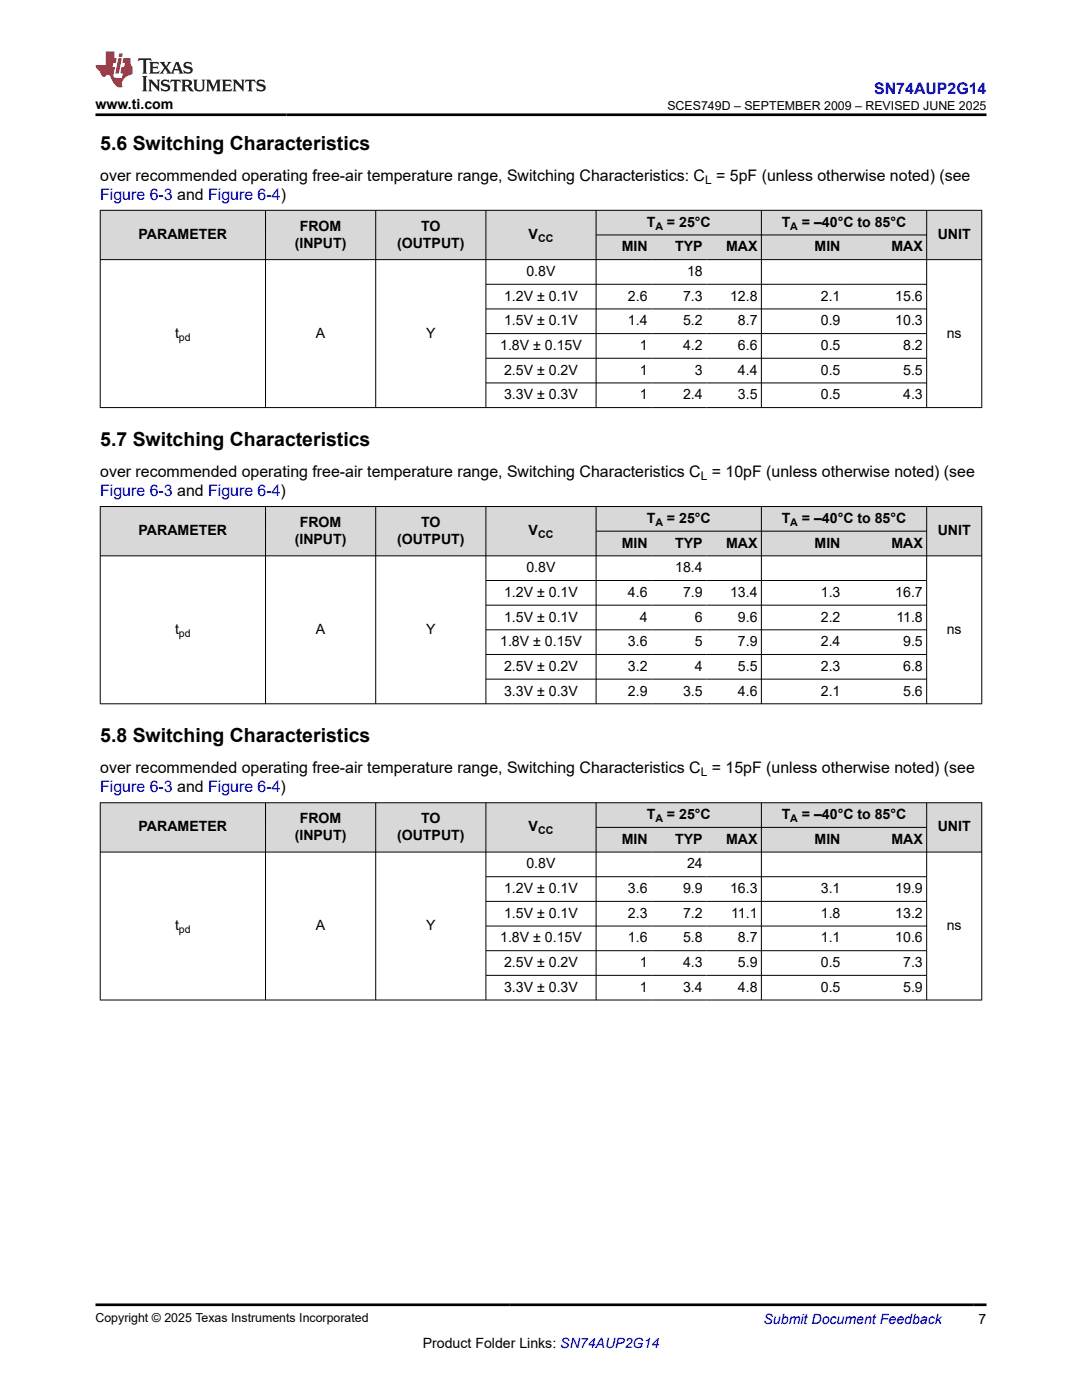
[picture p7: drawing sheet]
<svg xmlns="http://www.w3.org/2000/svg" width="216mm" height="279mm" viewBox="0 0 216 279" stroke-linecap="round" stroke-linejoin="round" font-family="sans-serif">
<defs><g id="words">
<g font-size="3.9">
<text x="20" y="29.9">5.6 Switching Characteristics</text>
<text x="20" y="89">5.7 Switching Characteristics</text>
<text x="20" y="148.1">5.8 Switching Characteristics</text>
</g>
<g font-size="3.2" fill="#00f">
<text x="174.4" y="18.7">SN74AUP2G14</text>
<text x="20" y="39.9">Figure 6-3 and Figure 6-4)</text>
<text x="20" y="99">Figure 6-3 and Figure 6-4)</text>
<text x="20" y="158.1">Figure 6-3 and Figure 6-4)</text>
</g>
<g font-size="3.2">
<text x="20" y="36.1">over recommended operating free-air temperature range, Switching Characteristics: C = 5pF (unless otherwise noted) (see</text>
<text x="20" y="95.2">over recommended operating free-air temperature range, Switching Characteristics C = 10pF (unless otherwise noted) (see</text>
<text x="20" y="154.3">over recommended operating free-air temperature range, Switching Characteristics C = 15pF (unless otherwise noted) (see</text>
</g>
<g font-size="2.8">
<text x="19" y="21.8">www.ti.com</text>
<text x="27.7" y="47.7">PARAMETER</text>
<text x="59.8" y="46">FROM</text>
<text x="84" y="46">TO</text>
<text x="105.5" y="47.7">V</text>
<text x="129" y="45.2">T</text>
<text x="133.1" y="45.2">= 25°C</text>
<text x="156" y="45.2">T</text>
<text x="160" y="45.2">= –40°C to 85°C</text>
<text x="187.1" y="47.7">UNIT</text>
<text x="58.8" y="49.4">(INPUT)</text>
<text x="79.2" y="49.4">(OUTPUT)</text>
<text x="124.1" y="50.2">MIN</text>
<text x="134.7" y="50.2">TYP</text>
<text x="144.9" y="50.2">MAX</text>
<text x="162.5" y="50.2">MIN</text>
<text x="177.9" y="50.2">MAX</text>
<text x="105" y="55.1">0.8V</text>
<text x="137.1" y="55.1">18</text>
<text x="100.6" y="60">1.2V ± 0.1V</text>
<text x="100.6" y="64.9">1.5V ± 0.1V</text>
<text x="125.3" y="60">2.6</text>
<text x="125.3" y="64.9">1.4</text>
<text x="136.3" y="60">7.3</text>
<text x="136.3" y="64.9">5.2</text>
<text x="145.7" y="60">12.8</text>
<text x="147.2" y="64.9">8.7</text>
<text x="163.8" y="60">2.1</text>
<text x="163.8" y="64.9">0.9</text>
<text x="178.6" y="60">15.6</text>
<text x="178.6" y="64.9">10.3</text>
<text x="34.9" y="67.4">t</text>
<text x="63" y="67.4">A</text>
<text x="85" y="67.4">Y</text>
<text x="99.8" y="69.9">1.8V ± 0.15V</text>
<text x="127.7" y="69.9">1</text>
<text x="136.3" y="69.9">4.2</text>
<text x="147.2" y="69.9">6.6</text>
<text x="163.8" y="69.9">0.5</text>
<text x="180.2" y="69.9">8.2</text>
<text x="188.9" y="67.4">ns</text>
<text x="100.6" y="74.8">2.5V ± 0.2V</text>
<text x="127.7" y="74.8">1</text>
<text x="138.7" y="74.8">3</text>
<text x="147.2" y="74.8">4.4</text>
<text x="163.8" y="74.8">0.5</text>
<text x="180.2" y="74.8">5.5</text>
<text x="100.6" y="79.7">3.3V ± 0.3V</text>
<text x="127.7" y="79.7">1</text>
<text x="136.3" y="79.7">2.4</text>
<text x="147.2" y="79.7">3.5</text>
<text x="163.8" y="79.7">0.5</text>
<text x="180.2" y="79.7">4.3</text>
<text x="27.7" y="106.8">PARAMETER</text>
<text x="59.8" y="105.1">FROM</text>
<text x="84" y="105.1">TO</text>
<text x="105.5" y="106.8">V</text>
<text x="129" y="104.4">T</text>
<text x="133.1" y="104.4">= 25°C</text>
<text x="156" y="104.4">T</text>
<text x="160" y="104.4">= –40°C to 85°C</text>
<text x="187.1" y="106.8">UNIT</text>
<text x="58.8" y="108.5">(INPUT)</text>
<text x="79.2" y="108.5">(OUTPUT)</text>
<text x="124.1" y="109.3">MIN</text>
<text x="134.7" y="109.3">TYP</text>
<text x="144.9" y="109.3">MAX</text>
<text x="162.5" y="109.3">MIN</text>
<text x="177.9" y="109.3">MAX</text>
<text x="100.6" y="119.1">1.2V ± 0.1V</text>
<text x="105" y="114.2">0.8V</text>
<text x="125.3" y="119.1">4.6</text>
<text x="134.7" y="114.2">18.4</text>
<text x="136.3" y="119.1">7.9</text>
<text x="145.7" y="119.1">13.4</text>
<text x="163.8" y="119.1">1.3</text>
<text x="178.6" y="119.1">16.7</text>
<text x="100.6" y="124">1.5V ± 0.1V</text>
<text x="127.7" y="124">4</text>
<text x="138.7" y="124">6</text>
<text x="147.2" y="124">9.6</text>
<text x="163.8" y="124">2.2</text>
<text x="178.9" y="124">11.8</text>
<text x="34.9" y="126.5">t</text>
<text x="63" y="126.5">A</text>
<text x="85" y="126.5">Y</text>
<text x="99.8" y="129">1.8V ± 0.15V</text>
<text x="125.3" y="129">3.6</text>
<text x="138.7" y="129">5</text>
<text x="147.2" y="129">7.9</text>
<text x="163.8" y="129">2.4</text>
<text x="180.2" y="129">9.5</text>
<text x="188.9" y="126.5">ns</text>
<text x="100.6" y="133.9">2.5V ± 0.2V</text>
<text x="125.3" y="133.9">3.2</text>
<text x="138.7" y="133.9">4</text>
<text x="147.2" y="133.9">5.5</text>
<text x="163.8" y="133.9">2.3</text>
<text x="180.2" y="133.9">6.8</text>
<text x="100.6" y="138.8">3.3V ± 0.3V</text>
<text x="125.3" y="138.8">2.9</text>
<text x="136.3" y="138.8">3.5</text>
<text x="147.2" y="138.8">4.6</text>
<text x="163.8" y="138.8">2.1</text>
<text x="180.2" y="138.8">5.6</text>
<text x="27.7" y="165.9">PARAMETER</text>
<text x="58.8" y="167.6">(INPUT)</text>
<text x="59.8" y="164.2">FROM</text>
<text x="79.2" y="167.6">(OUTPUT)</text>
<text x="84" y="164.2">TO</text>
<text x="105.5" y="165.9">V</text>
<text x="129" y="163.5">T</text>
<text x="133.1" y="163.5">= 25°C</text>
<text x="156" y="163.5">T</text>
<text x="160" y="163.5">= –40°C to 85°C</text>
<text x="187.1" y="165.9">UNIT</text>
<text x="105" y="173.3">0.8V</text>
<text x="124.1" y="168.4">MIN</text>
<text x="134.7" y="168.4">TYP</text>
<text x="137.1" y="173.3">24</text>
<text x="144.9" y="168.4">MAX</text>
<text x="162.5" y="168.4">MIN</text>
<text x="177.9" y="168.4">MAX</text>
<text x="100.6" y="178.2">1.2V ± 0.1V</text>
<text x="125.3" y="178.2">3.6</text>
<text x="136.3" y="178.2">9.9</text>
<text x="145.7" y="178.2">16.3</text>
<text x="163.8" y="178.2">3.1</text>
<text x="178.6" y="178.2">19.9</text>
<text x="34.9" y="185.6">t</text>
<text x="63" y="185.6">A</text>
<text x="85" y="185.6">Y</text>
<text x="100.6" y="183.2">1.5V ± 0.1V</text>
<text x="125.3" y="183.2">2.3</text>
<text x="136.3" y="183.2">7.2</text>
<text x="145.9" y="183.2">11.1</text>
<text x="163.8" y="183.2">1.8</text>
<text x="178.6" y="183.2">13.2</text>
<text x="188.9" y="185.6">ns</text>
<text x="99.8" y="188.1">1.8V ± 0.15V</text>
<text x="125.3" y="188.1">1.6</text>
<text x="136.3" y="188.1">5.8</text>
<text x="147.2" y="188.1">8.7</text>
<text x="163.8" y="188.1">1.1</text>
<text x="178.6" y="188.1">10.6</text>
<text x="100.6" y="193">2.5V ± 0.2V</text>
<text x="100.6" y="197.9">3.3V ± 0.3V</text>
<text x="127.7" y="193">1</text>
<text x="127.7" y="197.9">1</text>
<text x="136.3" y="193">4.3</text>
<text x="136.3" y="197.9">3.4</text>
<text x="147.2" y="193">5.9</text>
<text x="147.2" y="197.9">4.8</text>
<text x="163.8" y="193">0.5</text>
<text x="163.8" y="197.9">0.5</text>
<text x="180.2" y="193">7.3</text>
<text x="180.2" y="197.9">5.9</text>
<text x="84.3" y="269">Product Folder Links: SN74AUP2G14</text>
<text x="195.3" y="264.2">7</text>
</g>
<text font-size="2.8" fill="#00f" x="152.4" y="264.2">Submit Document Feedback</text>
<g font-size="2.5">
<text x="133.2" y="21.9">SCES749D – SEPTEMBER 2009 – REVISED JUNE 2025</text>
<text x="19" y="263.9">Copyright © 2025 Texas Instruments Incorporated</text>
</g>
<g font-size="2.4">
<text x="140.7" y="36.7">L</text>
<text x="139.8" y="95.8">L</text>
<text x="139.8" y="154.9">L</text>
</g>
<g font-size="2.1">
<text x="130.8" y="45.8">A</text>
<text x="157.7" y="45.8">A</text>
<text x="107.4" y="48.3">CC</text>
<text x="35.7" y="68">pd</text>
<text x="107.4" y="107.4">CC</text>
<text x="130.8" y="104.9">A</text>
<text x="157.7" y="104.9">A</text>
<text x="35.7" y="127.1">pd</text>
<text x="107.4" y="166.5">CC</text>
<text x="130.8" y="164">A</text>
<text x="157.7" y="164">A</text>
<text x="35.7" y="186.2">pd</text>
</g>
</g></defs>
<g fill="#d8d8d8">
<path d="M20 42h175.9v4.9h-175.9z" fill-rule="evenodd"/>
<path d="M20.1 42h32.8v9.8h-32.8z" fill-rule="evenodd"/>
<path d="M53 42h21.9v9.8h-21.9z" fill-rule="evenodd"/>
<path d="M75 42h21.9v9.8h-21.9z" fill-rule="evenodd"/>
<path d="M97 42h21.9v9.8h-21.9z" fill-rule="evenodd"/>
<path d="M119 42h32.9v4.8h-32.9z" fill-rule="evenodd"/>
<path d="M152 42h32.8v4.8h-32.8z" fill-rule="evenodd"/>
<path d="M185 42h10.8v9.8h-10.8z" fill-rule="evenodd"/>
<path d="M119 47h10.9v4.8h-10.9z" fill-rule="evenodd"/>
<path d="M129.9 47h11v4.8h-11z" fill-rule="evenodd"/>
<path d="M140.9 47h11v4.8h-11z" fill-rule="evenodd"/>
<path d="M152 47h16.4v4.8h-16.4z" fill-rule="evenodd"/>
<path d="M168.4 47h16.4v4.8h-16.4z" fill-rule="evenodd"/>
</g>
<g fill="none" stroke="#000" stroke-width=".2">
<path d="M19.9 42h176.1M19.9 51.8h176.1M20 41.9v39.5M53 41.9v39.5M75 41.9v39.5M97 41.9v39.5M97 56.7h88M118.9 41.9v39.5M118.9 46.9h66.1M151.9 41.9v39.5M184.9 41.9v39.5M195.9 41.9v39.5"/>
<path d="M97 61.7h88M97 66.6h88M97 71.5h88M97 76.4h88M19.9 81.3h176.1"/>
</g>
<g fill="#d8d8d8">
<path d="M20 101.1h175.9v4.9h-175.9z" fill-rule="evenodd"/>
<path d="M20.1 101.2h32.8v9.7h-32.8z" fill-rule="evenodd"/>
<path d="M53 101.2h21.9v9.7h-21.9z" fill-rule="evenodd"/>
<path d="M75 101.2h21.9v9.7h-21.9z" fill-rule="evenodd"/>
<path d="M97 101.2h21.9v9.7h-21.9z" fill-rule="evenodd"/>
<path d="M119 101.2h32.9v4.7h-32.9z" fill-rule="evenodd"/>
<path d="M152 101.2h32.8v4.7h-32.8z" fill-rule="evenodd"/>
<path d="M185 101.2h10.8v9.7h-10.8z" fill-rule="evenodd"/>
<path d="M119 106.1h10.9v4.8h-10.9z" fill-rule="evenodd"/>
<path d="M129.9 106.1h11v4.8h-11z" fill-rule="evenodd"/>
<path d="M140.9 106.1h11v4.8h-11z" fill-rule="evenodd"/>
<path d="M152 106.1h16.4v4.8h-16.4z" fill-rule="evenodd"/>
<path d="M168.4 106.1h16.4v4.8h-16.4z" fill-rule="evenodd"/>
</g>
<g fill="none" stroke="#000" stroke-width=".2">
<path d="M19.9 101.1h176.1M19.9 110.9h176.1M20 101v39.5M53 101v39.5M75 101v39.5M97 101v39.5M97 115.9h88M118.9 101v39.5M118.9 106h66.1M151.9 101v39.5M184.9 101v39.5M195.9 101v39.5"/>
<path d="M97 120.8h88M97 125.7h88M97 130.6h88M97 135.5h88M19.9 140.5h176.1"/>
</g>
<g fill="#d8d8d8">
<path d="M20 160.2h175.9v4.9h-175.9z" fill-rule="evenodd"/>
<path d="M20.1 160.3h32.8v9.7h-32.8z" fill-rule="evenodd"/>
<path d="M53 160.3h21.9v9.7h-21.9z" fill-rule="evenodd"/>
<path d="M75 160.3h21.9v9.7h-21.9z" fill-rule="evenodd"/>
<path d="M97 160.3h21.9v9.7h-21.9z" fill-rule="evenodd"/>
<path d="M119 160.3h32.9v4.8h-32.9z" fill-rule="evenodd"/>
<path d="M152 160.3h32.8v4.8h-32.8z" fill-rule="evenodd"/>
<path d="M185 160.3h10.8v9.7h-10.8z" fill-rule="evenodd"/>
<path d="M119 165.2h10.9v4.8h-10.9z" fill-rule="evenodd"/>
<path d="M129.9 165.2h11v4.8h-11z" fill-rule="evenodd"/>
<path d="M140.9 165.2h11v4.8h-11z" fill-rule="evenodd"/>
<path d="M152 165.2h16.4v4.8h-16.4z" fill-rule="evenodd"/>
<path d="M168.4 165.2h16.4v4.8h-16.4z" fill-rule="evenodd"/>
</g>
<g fill="none" stroke="#000" stroke-width=".2">
<path d="M19.9 160.2h176.1M19.9 170h176.1M20 160.1v39.5M53 160.1v39.5M75 160.1v39.5M97 160.1v39.5M97 175h88M97 179.9h88M118.9 160.1v39.5M118.9 165.1h66.1M151.9 160.1v39.5M184.9 160.1v39.5"/>
<path d="M195.9 160.1v39.5M19.9 199.6h176.1M97 184.8h88M97 189.7h88M97 194.7h88"/>
</g>
<path d="M27.7 11.6l-.2 .6 .5-.2h.6v.1v2.2l-.2 .4h1l-.2-.4v-2.2v-.1h.5l.5 .2-.1-.6zM29.8 12.4l.2 .3v1.6l-.2 .4h1.9l.1-.6a1.08 1.08 0 0 1-1.3 .2v-.7h.6l.4 .2v-.7l-.4 .2h-.6v-.5l.2-.2a1 1 0 0 1 1 .3l-.1-.5zM31.8 12.4l1 1.1-1 1.2h.9l-.2-.2 .4-.8 .5 .8-.2 .2h1.6l-.2-.2 .1-.5h1l.1 .5-.1 .2h.9l-.2-.4-.8-1.9h-.5l-1 2.1-.8-1.1 .9-1h-.8l.2 .2-.5 .6-.3-.6 .1-.2zM35.2 12.8l.4 1h-.8zM36.8 12.5a.65 .65 0 0 0-.2 .7 .65 .65 0 0 0 .6 .5l.7 .1 .1 .3a.79 .79 0 0 1-.7 .4 .79 .79 0 0 1-.7-.5l.1 .7 .2-.1a.93 .93 0 0 0 1.1 0 .93 .93 0 0 0 .4-.9 1.46 1.46 0 0 0-1.2-.6l-.1-.3a1.09 1.09 0 0 1 1.2 .2l-.2-.6-.1 .1-.6-.2zM28.4 15.2l.2 .4v2.2l-.2 .4h1l-.2-.4v-2.2l.2-.4zM29.6 15.9l.2 .4v1.5l-.2 .4h.8l-.3-.4v-1.3l1.7 1.8v-2l.2-.4h-.8l.2 .2 .1 1.1-1.2-1.3zM32.3 16a.65 .65 0 0 0-.2 .8 .65 .65 0 0 0 .7 .4l.6 .2 .1 .2a.79 .79 0 0 1-.7 .4 .79 .79 0 0 1-.7-.5l.1 .7 .2-.1a.93 .93 0 0 0 1.1 .1 .93 .93 0 0 0 .4-1 1.46 1.46 0 0 0-1.2-.5l-.1-.4a1.09 1.09 0 0 1 1.2 .2l-.2-.6-.1 .1-.6-.1zM34.1 15.9l-.1 .6a.63 .63 0 0 1 .7-.3l.1 1.6-.3 .4h1l-.2-.4v-1.6a.66 .66 0 0 1 .8 .3l-.1-.6zM36.2 15.9l.2 .4v1.5l-.2 .4h.9l-.2-.2v-.7h.5l.1 .2a.79 .79 0 0 0 1.2 .6l-1-.9a.61 .61 0 0 0 .6-.6 .61 .61 0 0 0-.5-.7zM36.9 16.2h.2a.47 .47 0 0 1 .5 .1 .47 .47 0 0 1 .1 .5l-.2 .1-.6 .1zM38.5 15.9l.2 .2a2.27 2.27 0 0 0 .4 2 1.04 1.04 0 0 0 1.7-.7v-1.3l.2-.2h-.8l.2 .4v1.1a.6 .6 0 0 1-.6 .6 .6 .6 0 0 1-.6-.6v-1.1l.3-.4zM41.1 15.9l.2 .4v1.5l-.2 .4h.7l-.2-.4v-1.4l.9 1.9 .8-1.9v1.4l-.2 .4h1l-.3-.4v-1.5l.3-.4h-.8l-.7 1.5-.7-1.5zM44.3 15.9l.2 .4v1.5l-.2 .4h1.9l.1-.6a1.09 1.09 0 0 1-1.3 .2v-.7h.6l.4 .2v-.6l-.4 .2h-.6v-.6l.2-.1a1.01 1.01 0 0 1 1 .3l-.1-.6zM46.4 15.9l.3 .4v1.5l-.3 .4h.8l-.2-.4v-1.3l1.6 1.8v-2l.2-.4h-.7l.2 .2v1.1l-1.2-1.3zM49 15.9l-.1 .6a.63 .63 0 0 1 .8-.3v1.6l-.3 .4h1l-.2-.4v-1.6a.66 .66 0 0 1 .8 .3l-.1-.6zM51.4 16a.65 .65 0 0 0-.2 .8 .65 .65 0 0 0 .6 .4l.6 .2 .2 .2a.79 .79 0 0 1-.8 .4 .79 .79 0 0 1-.6-.5l.1 .7 .2-.1a.93 .93 0 0 0 1 .1 .93 .93 0 0 0 .5-1 1.46 1.46 0 0 0-1.3-.5l-.1-.4a1.09 1.09 0 0 1 1.3 .2l-.2-.6-.2 .1-.5-.1z" fill="#231f20"/>
<path d="M21.1 10.3v2.7h-2.1l.1 .4 .9 1a.95 .95 0 0 0 .9 .9 .59 .59 0 0 1 .6-.4 .59 .59 0 0 1 .5 .3l.4 .8a1.59 1.59 0 0 0 2.1 1.4 1.61 1.61 0 0 1 1-2.3l1-.3-.1-1.5a1.59 1.59 0 0 1-.4-1.7h-1.4l-.2 .9h.5l-.1 .9h-.5l-.2 .9v.3l.4 .1-.2 .9h-.6a.73 .73 0 0 1-1.1-.7l.3-1.5h-.5l.2-.9h.5l.2-.9h-.5v-1.3zM23.6 11.6l-.6 3.1h.7l.6-3.1zM23.8 10.7l-.1 .6h.7l.1-.6z" fill="#ed1c24"/>
<path d="M19 22.9h177.8M19 260.4h177.8" fill="none" stroke="#000" stroke-width=".53"/>
<use href="#words"/>
</svg>
